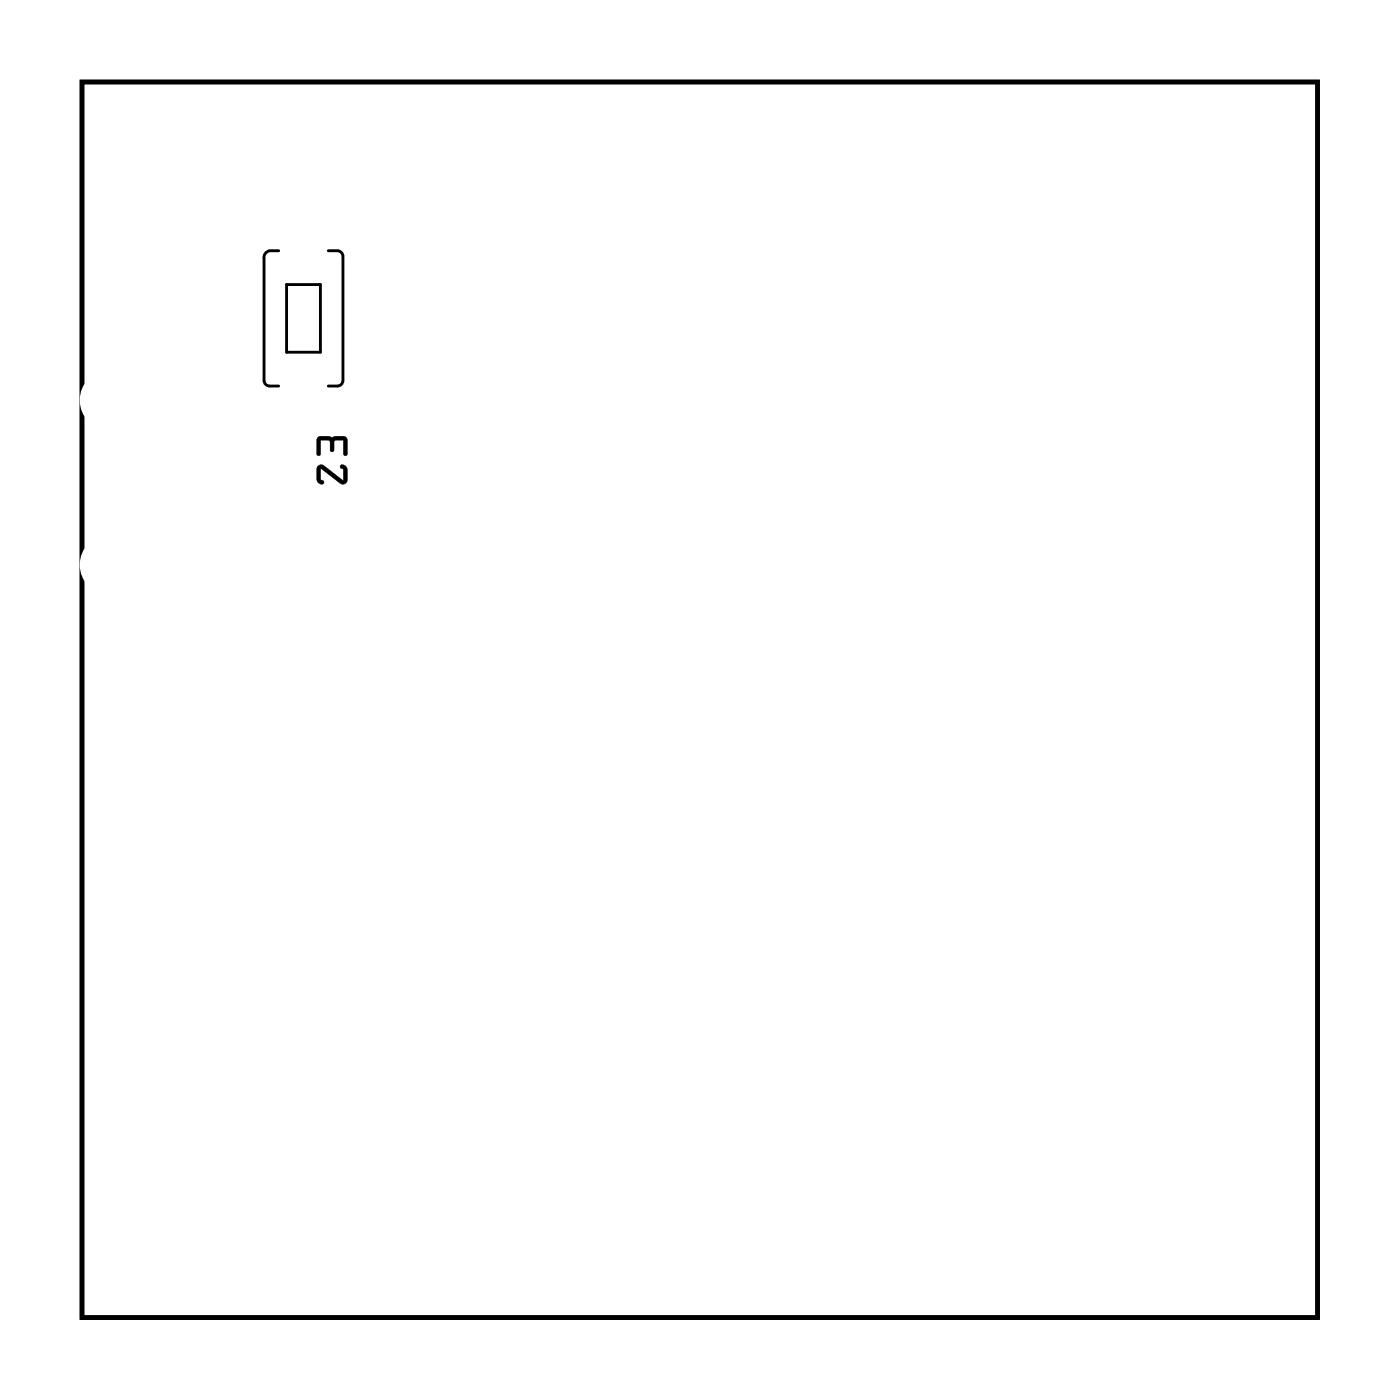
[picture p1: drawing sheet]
<svg xmlns="http://www.w3.org/2000/svg" width="62mm" height="62mm" viewBox="0 0 62 62" stroke-linecap="round" stroke-linejoin="round" font-family="sans-serif">
<path d="M3.6 3.6h54.8v54.8h-54.8z" fill="none" stroke="#000" stroke-width=".2"/>
<g fill="#000">
<path d="M3.6 3.6h54.8v54.8h-54.8zM3.6 3.6v54.8h54.8v-54.8z"/>
<path d="M14.1 20.7l-.1 .5 .2 .3 .2-.1-.2-.1v-.5l.9 .7 .3-.1v-.6l-.1-.2-.2 .1 .1 .1v.5l-.9-.7zM14.1 19.4v.8l.1-.1v-.6h.4v.5h.1h.1v-.5h.4v.7h.2v-.7l-.1-.1z"/>
<path d="M14.1 20.7v.6l.2 .2a.13 .13 0 0 0 .1-.2 .13 .13 0 0 0-.2-.1v-.4l.9 .6a.21 .21 0 0 0 .3-.1v-.5l-.2-.2a.13 .13 0 0 0-.1 .1 .13 .13 0 0 0 .1 .1v.5l-.8-.7zM14.1 20.7l.2-.1 .9 .7v-.5l-.1-.1 .2-.1 .1 .2v.5a.2 .2 0 0 1-.3 .1l-.9-.6v.4l.2 .2h-.3v-.2zM14.1 19.4l-.1 .7a.1 .1 0 0 0 .1 .1 .1 .1 0 0 0 .1-.1v-.6l.4 .1v.4a.1 .1 0 0 0 .1 .1 .1 .1 0 0 0 .1-.1v-.4l.4-.1v.6a.1 .1 0 0 0 .1 .1 .1 .1 0 0 0 .1-.1v-.6l-.1-.1zM14.1 19.4h1.2l.1 .1v.7h-.2v-.7h-.4v.5h-.1l-.1-.5h-.4v.6l-.1 .1z"/>
</g>
<path d="M12.4 11.1l-.6 .1-.1 .3v5.4l.1 .1 .2 .1h.4M12.7 12.6h1.5v3h-1.5zM14.6 11.1h.4l.1 .1 .1 .2v5.5l-.1 .1-.1 .1h-.4" fill="none" stroke="#000" stroke-width=".13"/>
<circle cx="9.2" cy="25" r=".9" fill="#fff"/>
<circle cx="9.2" cy="25" r=".9" fill="none" stroke="#fff" stroke-width=".55"/>
<circle cx="9.1" cy="17.7" r=".9" fill="#fff"/>
<circle cx="9.1" cy="17.7" r=".9" fill="none" stroke="#fff" stroke-width=".55"/>
<path d="M36.2 13.7h1.5v1.4h-1.5z" fill="#fff"/>
<path d="M36.2 13.7h1.5v1.4h-1.5z" fill="none" stroke="#fff" stroke-width=".69" stroke-linecap="butt"/>
<circle cx="39.5" cy="14.4" r=".72" fill="#fff"/>
<circle cx="39.5" cy="14.4" r=".72" fill="none" stroke="#fff" stroke-width=".69" stroke-linecap="butt"/>
<circle cx="39.5" cy="17" r=".72" fill="#fff"/>
<circle cx="39.5" cy="17" r=".72" fill="none" stroke="#fff" stroke-width=".69" stroke-linecap="butt"/>
<circle cx="39.5" cy="19.5" r=".72" fill="#fff"/>
<circle cx="39.5" cy="19.5" r=".72" fill="none" stroke="#fff" stroke-width=".69" stroke-linecap="butt"/>
<circle cx="39.5" cy="22" r=".72" fill="#fff"/>
<circle cx="39.5" cy="22" r=".72" fill="none" stroke="#fff" stroke-width=".69" stroke-linecap="butt"/>
<circle cx="37" cy="14.4" r=".72" fill="#fff"/>
<circle cx="37" cy="14.4" r=".72" fill="none" stroke="#fff" stroke-width=".69" stroke-linecap="butt"/>
<circle cx="37" cy="17" r=".72" fill="#fff"/>
<circle cx="37" cy="17" r=".72" fill="none" stroke="#fff" stroke-width=".69" stroke-linecap="butt"/>
<circle cx="37" cy="19.5" r=".72" fill="#fff"/>
<circle cx="37" cy="19.5" r=".72" fill="none" stroke="#fff" stroke-width=".69" stroke-linecap="butt"/>
<circle cx="37" cy="22" r=".72" fill="#fff"/>
<circle cx="37" cy="22" r=".72" fill="none" stroke="#fff" stroke-width=".69" stroke-linecap="butt"/>
<circle cx="43" cy="27.4" r=".35" fill="#fff"/>
<circle cx="43" cy="27.4" r=".35" fill="none" stroke="#fff" stroke-width=".55"/>
<circle cx="41.1" cy="25.8" r=".35" fill="#fff"/>
<circle cx="41.1" cy="25.8" r=".35" fill="none" stroke="#fff" stroke-width=".55"/>
<circle cx="17.6" cy="15.6" r=".6" fill="#fff"/>
<circle cx="17.6" cy="15.6" r=".6" fill="none" stroke="#fff" stroke-width=".65" stroke-linecap="butt"/>
<path d="M17 15h1.2v1.2h-1.2z" fill="#fff"/>
<path d="M17 15h1.2v1.2h-1.2z" fill="none" stroke="#fff" stroke-width=".65" stroke-linecap="butt"/>
<circle cx="17.6" cy="13.1" r=".6" fill="#fff"/>
<circle cx="17.6" cy="13.1" r=".6" fill="none" stroke="#fff" stroke-width=".65" stroke-linecap="butt"/>
<circle cx="28.4" cy="15.6" r=".6" fill="#fff"/>
<circle cx="28.4" cy="15.6" r=".6" fill="none" stroke="#fff" stroke-width=".65" stroke-linecap="butt"/>
<path d="M27.8 15h1.2v1.2h-1.2z" fill="#fff"/>
<path d="M27.8 15h1.2v1.2h-1.2z" fill="none" stroke="#fff" stroke-width=".65" stroke-linecap="butt"/>
<circle cx="28.4" cy="13.1" r=".6" fill="#fff"/>
<circle cx="28.4" cy="13.1" r=".6" fill="none" stroke="#fff" stroke-width=".65" stroke-linecap="butt"/>
<circle cx="5.8" cy="31.2" r="1.5" fill="#fff"/>
<circle cx="5.8" cy="31.2" r="1.5" fill="none" stroke="#fff" stroke-width=".25"/>
<circle cx="10" cy="19.8" r=".53" fill="#fff"/>
<circle cx="10" cy="19.8" r=".53" fill="none" stroke="#fff" stroke-width=".51"/>
<circle cx="10" cy="21.4" r=".53" fill="#fff"/>
<circle cx="10" cy="21.4" r=".53" fill="none" stroke="#fff" stroke-width=".51"/>
<circle cx="10" cy="23" r=".53" fill="#fff"/>
<circle cx="10" cy="23" r=".53" fill="none" stroke="#fff" stroke-width=".51"/>
<circle cx="8.8" cy="20.6" r=".53" fill="#fff"/>
<circle cx="8.8" cy="20.6" r=".53" fill="none" stroke="#fff" stroke-width=".51"/>
<circle cx="8.8" cy="22.2" r=".53" fill="#fff"/>
<circle cx="8.8" cy="22.2" r=".53" fill="none" stroke="#fff" stroke-width=".51"/>
<circle cx="4.9" cy="25" r="1.08" fill="#fff"/>
<circle cx="4.9" cy="25" r="1.08" fill="none" stroke="#fff" stroke-width=".51"/>
<circle cx="4.9" cy="17.7" r="1.08" fill="#fff"/>
<circle cx="4.9" cy="17.7" r="1.08" fill="none" stroke="#fff" stroke-width=".51"/>
<circle cx="39.2" cy="43" r=".35" fill="#fff"/>
<circle cx="39.2" cy="43" r=".35" fill="none" stroke="#fff" stroke-width=".55"/>
<circle cx="17.9" cy="43.9" r=".35" fill="#fff"/>
<circle cx="17.9" cy="43.9" r=".35" fill="none" stroke="#fff" stroke-width=".55"/>
<circle cx="24.9" cy="47.8" r=".74" fill="#fff"/>
<circle cx="24.9" cy="47.8" r=".74" fill="none" stroke="#fff" stroke-width=".76" stroke-linecap="butt"/>
<circle cx="22.3" cy="47.8" r=".74" fill="#fff"/>
<circle cx="22.3" cy="47.8" r=".74" fill="none" stroke="#fff" stroke-width=".76" stroke-linecap="butt"/>
<circle cx="6.2" cy="38.2" r=".74" fill="#fff"/>
<circle cx="6.2" cy="38.2" r=".74" fill="none" stroke="#fff" stroke-width=".76" stroke-linecap="butt"/>
<circle cx="6.2" cy="40.8" r=".74" fill="#fff"/>
<circle cx="6.2" cy="40.8" r=".74" fill="none" stroke="#fff" stroke-width=".76" stroke-linecap="butt"/>
<circle cx="6.2" cy="43.3" r=".74" fill="#fff"/>
<circle cx="6.2" cy="43.3" r=".74" fill="none" stroke="#fff" stroke-width=".76" stroke-linecap="butt"/>
<circle cx="6.2" cy="45.8" r=".74" fill="#fff"/>
<circle cx="6.2" cy="45.8" r=".74" fill="none" stroke="#fff" stroke-width=".76" stroke-linecap="butt"/>
<circle cx="6.2" cy="48.4" r=".74" fill="#fff"/>
<circle cx="6.2" cy="48.4" r=".74" fill="none" stroke="#fff" stroke-width=".76" stroke-linecap="butt"/>
<circle cx="6.2" cy="50.9" r=".74" fill="#fff"/>
<circle cx="6.2" cy="50.9" r=".74" fill="none" stroke="#fff" stroke-width=".76" stroke-linecap="butt"/>
<path d="M12.7 16.1h1.6v2.3h-1.6z" fill="#fff"/>
<path d="M12.7 16.1h1.6v2.3h-1.6z" fill="none" stroke="#fff" stroke-width=".25"/>
<path d="M12.7 9.8h1.6v2.3h-1.6z" fill="#fff"/>
<path d="M12.7 9.8h1.6v2.3h-1.6z" fill="none" stroke="#fff" stroke-width=".25"/>
<circle cx="28.7" cy="32.5" r=".35" fill="#fff"/>
<circle cx="28.7" cy="32.5" r=".35" fill="none" stroke="#fff" stroke-width=".55"/>
<circle cx="28.8" cy="45.7" r=".35" fill="#fff"/>
<circle cx="28.8" cy="45.7" r=".35" fill="none" stroke="#fff" stroke-width=".55"/>
<circle cx="50.9" cy="42.7" r=".35" fill="#fff"/>
<circle cx="50.9" cy="42.7" r=".35" fill="none" stroke="#fff" stroke-width=".55"/>
<circle cx="31.9" cy="24.6" r=".35" fill="#fff"/>
<circle cx="31.9" cy="24.6" r=".35" fill="none" stroke="#fff" stroke-width=".55"/>
<circle cx="45.2" cy="48.1" r=".35" fill="#fff"/>
<circle cx="45.2" cy="48.1" r=".35" fill="none" stroke="#fff" stroke-width=".55"/>
<circle cx="33.8" cy="35.4" r=".35" fill="#fff"/>
<circle cx="33.8" cy="35.4" r=".35" fill="none" stroke="#fff" stroke-width=".55"/>
<circle cx="16.6" cy="24.9" r=".59" fill="#fff"/>
<circle cx="16.6" cy="24.9" r=".59" fill="none" stroke="#fff" stroke-width=".73" stroke-linecap="butt"/>
<circle cx="16.6" cy="22.4" r=".59" fill="#fff"/>
<circle cx="16.6" cy="22.4" r=".59" fill="none" stroke="#fff" stroke-width=".73" stroke-linecap="butt"/>
<path d="M15.8 21.5h1.7v1.7h-1.7zM16.3 22.4a.35 .35 0 0 0 .7 0 .35 .35 0 0 0-.7 0z" fill="#fff"/>
<g fill="none" stroke="#fff" stroke-width=".25">
<path d="M15.8 21.5h1.7v1.7h-1.7z"/>
<circle cx="16.6" cy="22.4" r=".35"/>
</g>
<circle cx="15.7" cy="34.1" r=".59" fill="#fff"/>
<circle cx="15.7" cy="34.1" r=".59" fill="none" stroke="#fff" stroke-width=".73" stroke-linecap="butt"/>
<circle cx="15.7" cy="31.6" r=".59" fill="#fff"/>
<circle cx="15.7" cy="31.6" r=".59" fill="none" stroke="#fff" stroke-width=".73" stroke-linecap="butt"/>
<path d="M14.9 30.7h1.6v1.7h-1.6zM15.3 31.6a.35 .35 0 0 0 .7 0 .35 .35 0 0 0-.7 0z" fill="#fff"/>
<g fill="none" stroke="#fff" stroke-width=".25">
<path d="M14.9 30.7h1.6v1.7h-1.6z"/>
<circle cx="15.7" cy="31.6" r=".35"/>
</g>
</svg>
